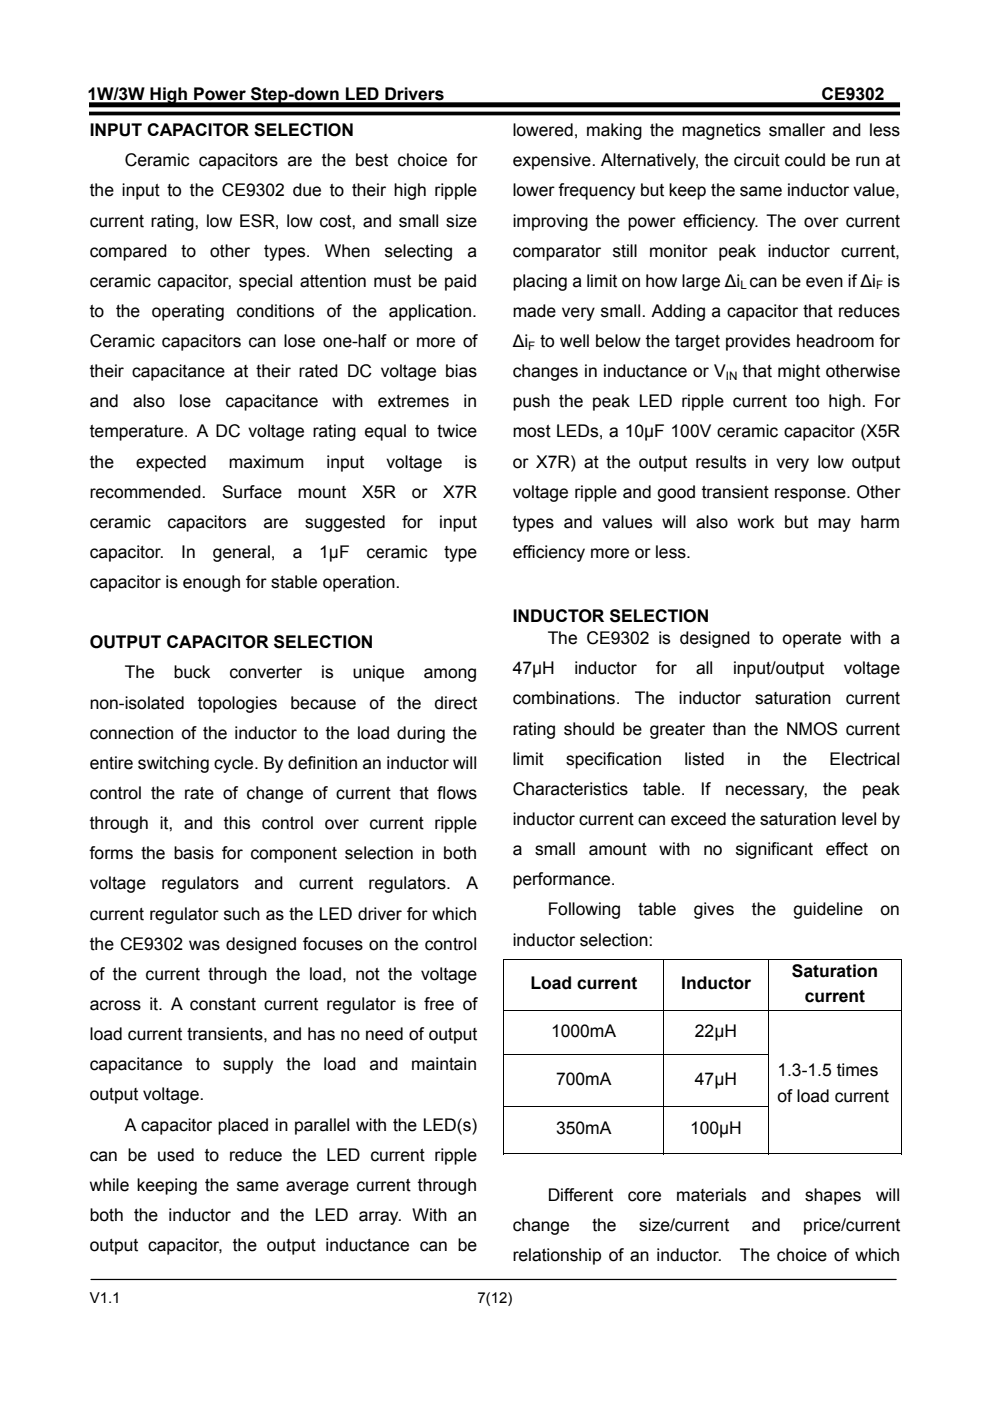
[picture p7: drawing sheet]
<svg xmlns="http://www.w3.org/2000/svg" width="210mm" height="297mm" viewBox="0 0 210 297" stroke-linecap="round" stroke-linejoin="round" font-family="sans-serif">
<defs><g id="words">
<g font-size="3.7">
<text x="18.6" y="21.3">1W/3W High Power Step-down LED Drivers</text>
<text x="174.3" y="21.3">CE9302</text>
<text x="19" y="28.9">INPUT CAPACITOR SELECTION</text>
<text x="108.8" y="28.8">lowered, making the magnetics smaller and less</text>
<text x="26.5" y="35.2">Ceramic capacitors are the best choice for</text>
<text x="108.8" y="35.2">expensive. Alternatively, the circuit could be run at</text>
<text x="19" y="41.6">the input to the CE9302 due to their high ripple</text>
<text x="108.8" y="41.6">lower frequency but keep the same inductor value,</text>
<text x="19" y="48">current rating, low ESR, low cost, and small size</text>
<text x="108.8" y="48">improving the power efficiency. The over current</text>
<text x="19" y="54.4">compared</text>
<text x="38.5" y="54.4">to</text>
<text x="44.6" y="54.4">other</text>
<text x="56" y="54.4">types.</text>
<text x="68.9" y="54.4">When</text>
<text x="81.6" y="54.4">selecting</text>
<text x="99.2" y="54.4">a</text>
<text x="108.8" y="54.4">comparator still monitor peak inductor current,</text>
<text x="19" y="60.8">ceramic capacitor, special attention must be paid</text>
<text x="108.8" y="60.8">placing a limit on how large Δi can be even if Δi is</text>
<text x="19" y="67.2">to the operating conditions of the application.</text>
<text x="108.8" y="67.2">made very small. Adding a capacitor that reduces</text>
<text x="19" y="73.6">Ceramic capacitors can lose one-half or more of</text>
<text x="108.8" y="73.6">Δi to well below the target provides headroom for</text>
<text x="19" y="80">their capacitance at their rated DC voltage bias</text>
<text x="108.8" y="80">changes in inductance or V</text>
<text x="157.6" y="80">that might otherwise</text>
<text x="19" y="86.4">and</text>
<text x="28.2" y="86.4">also</text>
<text x="38" y="86.4">lose</text>
<text x="47.8" y="86.4">capacitance</text>
<text x="70.6" y="86.4">with</text>
<text x="80.1" y="86.4">extremes</text>
<text x="98.3" y="86.4">in</text>
<text x="108.8" y="86.4">push the peak LED ripple current too high. For</text>
<text x="19" y="92.8">temperature. A DC voltage rating equal to twice</text>
<text x="108.8" y="92.8">most LEDs, a 10μF 100V ceramic capacitor (X5R</text>
<text x="19" y="99.1">the</text>
<text x="28.9" y="99.1">expected</text>
<text x="48.6" y="99.1">maximum</text>
<text x="69.3" y="99.1">input</text>
<text x="82" y="99.1">voltage</text>
<text x="98.6" y="99.1">is</text>
<text x="108.8" y="99.1">or X7R) at the output results in very low output</text>
<text x="19" y="105.5">recommended.</text>
<text x="47.1" y="105.5">Surface</text>
<text x="63.2" y="105.5">mount</text>
<text x="76.8" y="105.5">X5R</text>
<text x="87.4" y="105.5">or</text>
<text x="94" y="105.5">X7R</text>
<text x="108.8" y="105.5">voltage ripple and good transient response. Other</text>
<text x="19" y="111.9">ceramic</text>
<text x="35.5" y="111.9">capacitors</text>
<text x="55.9" y="111.9">are</text>
<text x="64.7" y="111.9">suggested</text>
<text x="85.3" y="111.9">for</text>
<text x="93.2" y="111.9">input</text>
<text x="108.8" y="111.9">types and values will also work but may harm</text>
<text x="19" y="118.3">capacitor.</text>
<text x="38.5" y="118.3">In</text>
<text x="45.1" y="118.3">general,</text>
<text x="62.1" y="118.3">a</text>
<text x="67.7" y="118.3">1μF</text>
<text x="77.7" y="118.3">ceramic</text>
<text x="94.3" y="118.3">type</text>
<text x="108.8" y="118.3">efficiency more or less.</text>
<text x="19" y="124.7">capacitor is enough for stable operation.</text>
<text x="108.8" y="131.8">INDUCTOR SELECTION</text>
<text x="19" y="137.5">OUTPUT CAPACITOR SELECTION</text>
<text x="116.2" y="136.6">The CE9302 is designed to operate with a</text>
<text x="26.5" y="143.8">The</text>
<text x="36.8" y="143.8">buck</text>
<text x="48.7" y="143.8">converter</text>
<text x="68.1" y="143.8">is</text>
<text x="74.8" y="143.8">unique</text>
<text x="89.9" y="143.8">among</text>
<text x="108.8" y="143">47μH</text>
<text x="121.8" y="143">inductor</text>
<text x="139.2" y="143">for</text>
<text x="147.6" y="143">all</text>
<text x="155.5" y="143">input/output</text>
<text x="179" y="143">voltage</text>
<text x="108.8" y="149.4">combinations.</text>
<text x="134.6" y="149.4">The</text>
<text x="144" y="149.4">inductor</text>
<text x="160.1" y="149.4">saturation</text>
<text x="179.4" y="149.4">current</text>
<text x="19" y="150.2">non-isolated</text>
<text x="42" y="150.2">topologies</text>
<text x="61.6" y="150.2">because</text>
<text x="78.4" y="150.2">of</text>
<text x="84.3" y="150.2">the</text>
<text x="92.2" y="150.2">direct</text>
<text x="108.8" y="155.7">rating should be greater than the NMOS current</text>
<text x="19" y="156.6">connection of the inductor to the load during the</text>
<text x="19" y="163">entire switching cycle. By definition an inductor will</text>
<text x="108.8" y="162.1">limit</text>
<text x="120.1" y="162.1">specification</text>
<text x="145.2" y="162.1">listed</text>
<text x="158.5" y="162.1">in</text>
<text x="166.1" y="162.1">the</text>
<text x="175.9" y="162.1">Electrical</text>
<text x="19" y="169.4">control the rate of change of current that flows</text>
<text x="108.8" y="168.5">Characteristics</text>
<text x="136.4" y="168.5">table.</text>
<text x="148.6" y="168.5">If</text>
<text x="153.8" y="168.5">necessary,</text>
<text x="174.6" y="168.5">the</text>
<text x="182.9" y="168.5">peak</text>
<text x="19" y="175.8">through it, and this control over current ripple</text>
<text x="108.8" y="174.9">inductor current can exceed the saturation level by</text>
<text x="19" y="182.2">forms the basis for component selection in both</text>
<text x="108.8" y="181.3">a</text>
<text x="113.5" y="181.3">small</text>
<text x="124.9" y="181.3">amount</text>
<text x="139.9" y="181.3">with</text>
<text x="149.2" y="181.3">no</text>
<text x="156" y="181.3">significant</text>
<text x="175.1" y="181.3">effect</text>
<text x="186.8" y="181.3">on</text>
<text x="19" y="188.6">voltage</text>
<text x="34.3" y="188.6">regulators</text>
<text x="54" y="188.6">and</text>
<text x="63.4" y="188.6">current</text>
<text x="78.2" y="188.6">regulators.</text>
<text x="98.9" y="188.6">A</text>
<text x="108.8" y="187.7">performance.</text>
<text x="19" y="195">current regulator such as the LED driver for which</text>
<text x="116.2" y="194.1">Following</text>
<text x="135.5" y="194.1">table</text>
<text x="147.1" y="194.1">gives</text>
<text x="159.5" y="194.1">the</text>
<text x="168.3" y="194.1">guideline</text>
<text x="186.8" y="194.1">on</text>
<text x="19" y="201.4">the CE9302 was designed focuses on the control</text>
<text x="108.8" y="200.5">inductor selection:</text>
<text x="19" y="207.7">of the current through the load, not the voltage</text>
<text x="112.5" y="209.7">Load current</text>
<text x="144.5" y="209.7">Inductor</text>
<text x="168" y="207.1">Saturation</text>
<text x="19" y="214.1">across it. A constant current regulator is free of</text>
<text x="170.7" y="212.4">current</text>
<text x="19" y="220.5">load current transients, and has no need of output</text>
<text x="116.9" y="219.8">1000mA</text>
<text x="147.4" y="219.8">22μH</text>
<text x="19" y="226.9">capacitance</text>
<text x="41.5" y="226.9">to</text>
<text x="47.3" y="226.9">supply</text>
<text x="60.8" y="226.9">the</text>
<text x="68.6" y="226.9">load</text>
<text x="78.3" y="226.9">and</text>
<text x="87.2" y="226.9">maintain</text>
<text x="19" y="233.3">output voltage.</text>
<text x="117.9" y="230">700mA</text>
<text x="147.4" y="230">47μH</text>
<text x="164.9" y="228.1">1.3-1.5 times</text>
<text x="164.9" y="233.6">of load current</text>
<text x="26.5" y="239.7">A capacitor placed in parallel with the LED(s)</text>
<text x="117.9" y="240.5">350mA</text>
<text x="146.4" y="240.5">100μH</text>
<text x="19" y="246.1">can be used to reduce the LED current ripple</text>
<text x="19" y="252.5">while keeping the same average current through</text>
<text x="116.2" y="254.6">Different</text>
<text x="133.2" y="254.6">core</text>
<text x="143.4" y="254.6">materials</text>
<text x="161.5" y="254.6">and</text>
<text x="170.8" y="254.6">shapes</text>
<text x="185.8" y="254.6">will</text>
<text x="19" y="258.9">both the inductor and the LED array. With an</text>
<text x="108.8" y="261">change</text>
<text x="125.6" y="261">the</text>
<text x="135.6" y="261">size/current</text>
<text x="159.4" y="261">and</text>
<text x="170.4" y="261">price/current</text>
<text x="19" y="265.3">output capacitor, the output inductance can be</text>
<text x="108.8" y="267.4">relationship of an inductor.</text>
<text x="157" y="267.4">The choice of which</text>
</g>
<g font-size="3.2">
<text x="19.1" y="276.2">V1.1</text>
<text x="101.3" y="276.2">7(12)</text>
</g>
<g font-size="2.5">
<text x="157.1" y="61.3">L</text>
<text x="185.8" y="61.3">F</text>
<text x="112.1" y="74.1">F</text>
<text x="154" y="80.5">IN</text>
</g>
</g></defs>
<path d="M19.3 271.3h170.8" fill="none" stroke="#000" stroke-width=".26"/>
<path d="M18.9 22.2h172" fill="none" stroke="#000" stroke-width="1.1" stroke-linecap="butt"/>
<path d="M18.9 24.1h172" fill="none" stroke="#000" stroke-width=".79" stroke-linecap="butt"/>
<path d="M106.8 203.4h.1v.2h-.1zM191.2 203.4h.1v.2h-.1zM191.2 223.6h.1v.1h-.1zM191.2 234.5h.1v.2h-.1zM191.2 244.6h.1v.1h-.1z" fill="#000"/>
<g fill="none" stroke="#000" stroke-width=".21">
<path d="M106.8 203.5h84.5M106.8 214.3h84.5M106.8 203.6v10.6M106.8 214.4v9.2M140.8 203.6v10.6M140.8 214.4v9.2M163 203.6v10.6M163 214.4v9.2M191.3 203.6v10.6M191.3 214.4v9.2M106.8 223.6h56.3M106.8 234.6h56.3"/>
<path d="M106.8 223.7v10.8M106.8 234.7v10M140.8 223.7v10.8M140.8 234.7v10M163 223.7v10.8M163 234.7v10M191.3 223.7v10.8M191.3 234.7v10M106.8 244.6h33.9M140.9 244.6h22M163.1 244.6h28.1"/>
</g>
<use href="#words"/>
</svg>
